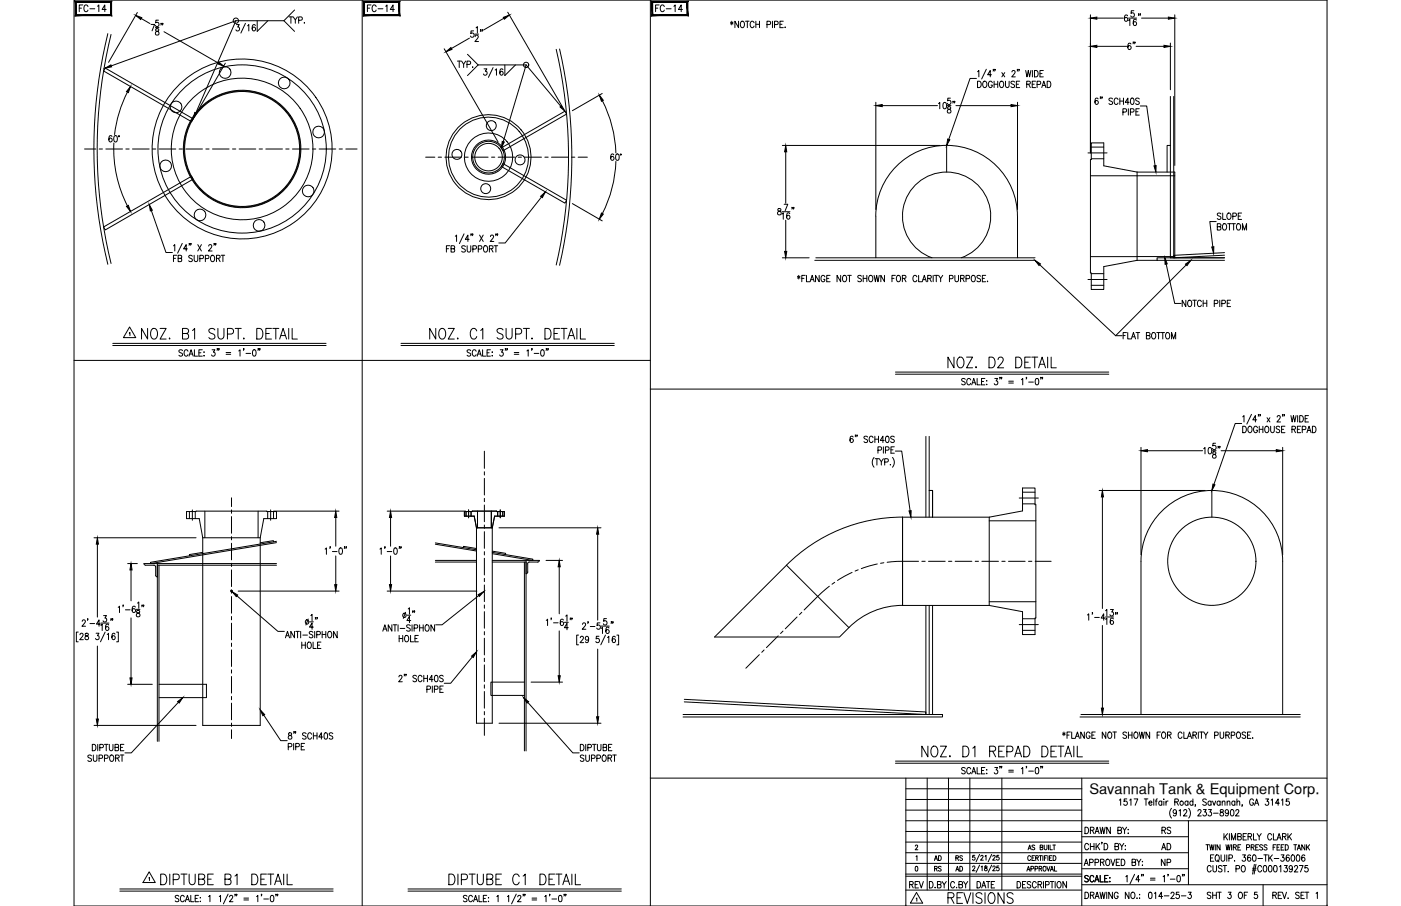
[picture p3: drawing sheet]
<svg xmlns="http://www.w3.org/2000/svg" width="432mm" height="279mm" viewBox="0 0 432 279" stroke-linecap="round" stroke-linejoin="round" font-family="sans-serif">
<defs><g id="words">
<g font-size="6.6">
<text x="42.7" y="105.8">NOZ. B1 SUPT. DETAIL</text>
<text x="131.6" y="105.8">NOZ. C1 SUPT. DETAIL</text>
<text x="291.4" y="114.7">NOZ. D2 DETAIL</text>
<text x="283.3" y="234.6">NOZ. D1 REPAD DETAIL</text>
<text x="48.7" y="274.1">DIPTUBE B1 DETAIL</text>
<text x="137.6" y="274.1">DIPTUBE C1 DETAIL</text>
<text x="291.4" y="279.8">REVISIONS</text>
</g>
<g font-size="5.3">
<text x="23.6" y="4.9">FC-14</text>
<text x="112.2" y="4.9">FC-14</text>
<text x="201.1" y="4.9">FC-14</text>
<text x="351" y="16.6" transform="rotate(-90 351 16.6)">6&quot;</text>
<text x="279.4" y="275.2">REV</text>
</g>
<g font-size="4.9">
<text x="357" y="263.2">AD</text>
<text x="357.4" y="258.2">RS</text>
<text x="357" y="268.1">NP</text>
</g>
<text font-size="4.5" x="335.7" y="244.9">Savannah Tank &amp; Equipment Corp.</text>
<g font-size="4.4">
<text x="287.2" y="269.9">RS</text>
<text x="287.2" y="266.7">AD</text>
<text x="293.9" y="269.9">AD</text>
<text x="293.9" y="266.7">RS</text>
</g>
</g></defs>
<!-- layer: 0 -->
<g fill="none" stroke="#000" stroke-width=".31">
<path d="M22.8 0h386.2v279.4h-386.2zM111.6 0v279.4M200.4 0v279.4M22.8 111.1h177.6M200.4 120h208.6M200.4 240h208.6M279.2 240v39.4M285.8 240v34.5M292.3 240v34.5M298.9 240v34.5M308.8 240v34.5M333.4 240v39.4"/>
<path d="M279.2 253.1h129.8M279.2 259.7h54.2M279.2 256.4h54.2M279.2 249.8h54.2M279.2 246.5h54.2M279.2 243.2h54.2M333.4 258h32.9M366.3 253.1v19.7M279.2 266.3h54.2M279.2 274.5h54.2M279.2 269.6h54.2M279.2 270.2h54.2"/>
<path d="M279.2 263h87.1M333.4 272.8h75.6M333.4 267.9h32.9M389.3 272.8v6.6"/>
</g>
<!-- layer: SHOP TAG -->
<path d="M279.2 279.4h.1M409 279.4h.1" fill="none" stroke="#000" stroke-width=".31"/>
<!-- layer: DIM -->
<g fill="none" stroke="#000" stroke-width=".31">
<path d="M42.3 3.9l-8.8 15.3M43.5 5.7l2.7 1.6M46.5 7.5h1.1l-.7 2M47.9 8.5h1.1M48 8.9v.6a.72 .72 0 0 1 .9 .4 .72 .72 0 0 1-.3 .9 .64 .64 0 0 1-.7-.6 .64 .64 0 0 1 .8-.6l.2-.3v-.4zM48.9 6.2h-.9v.9a.61 .61 0 0 1 .9 0 .61 .61 0 0 1-.1 .9 .61 .61 0 0 1-.9-.2M49.7 7.3l-.1 .4M50.2 7.3h-.2h.2l-.2 .4M50.5 9.8l16.7 9.6M69.4 19.5l-8.8 15.4M72.7 6.4h14.8M72.7 6.4l-38.4 13.9"/>
<path d="M72.7 6.4l-12.4 28.4M72.9 7.6h.8l-.4 .7a.6 .6 0 0 1 .5 1 .6 .6 0 0 1-1.1-.1M75.6 7.2l-1.4 3M76.3 8l.4-.4v1.9M78.7 7.9l-.3-.3a1.09 1.09 0 0 0-.7 .9 1.09 1.09 0 0 0 .6 1 .56 .56 0 0 0 .5-.5 .56 .56 0 0 0-.5-.6 .56 .56 0 0 0-.6 .5M79.3 6.4v3.3l3.3-3.3M87.5 6.4l3.3 3.3M89.1 5.2h1.1M89.7 5.2v2M90.4 5.2l.6 .9v1.1M90.8 3.1l-3.3 3.3M91.7 5.2l-.7 .9"/>
<path d="M92.1 6.2l.9-.1 .2-.2-.2-.6-.9-.1v2M93.8 7v.2zM136.9 15l16.6 28.8M141 18.8h1.1M141.5 18.8v2M142.3 18.8l.6 1v1M143.5 18.8l-.6 1M143.9 19.9l1-.1 .1-.8-1.1-.2v2M144.1 16.7l3.3 3.3M144.7 11.8l-5.6 3.2M146 9.5h-.8l-.1 .9a.61 .61 0 0 1 .9 0 .61 .61 0 0 1-.1 .9 .61 .61 0 0 1-.9-.2M146.4 10.5h1.1"/>
<path d="M146.5 11.3l.1-.4 .5-.1 .3 .6-1 1.4h1.1M146.7 8.6l.4-.4v2M148.2 9.2h-.2h.2l-.2 .5M148.7 9.2l-.2 .5M155.3 5.6l-6.3 3.7M156.5 3.8l16.6 28.7M225.1 6.8l.8 .6M225.5 6.5v1.2M225.9 6.8l-.8 .6M227.6 6.5v2l-1.1-2v2M228.5 6.6l.2-.1a1.02 1.02 0 0 1 .8 1 1.02 1.02 0 0 1-.8 1 1.27 1.27 0 0 1-.2-1.9zM229.8 6.5h1.1"/>
<path d="M230.3 6.5v2M232.4 7a.62 .62 0 0 0-.7-.5 .62 .62 0 0 0-.5 .8v.5a.62 .62 0 0 0 .5 .7 .62 .62 0 0 0 .7-.5M233 6.5v2M233 7.5h1.1M234.1 6.5v2M236.4 7.6l1-.1v-.9l-1-.1v2M238.1 6.5v2M238.7 7.6l1-.1 .1-.8-1.1-.2v2M240.4 7.5h.6M241.4 6.5h-1v2h1M242 8.3v.2zM336.1 4.6v42.6"/>
<path d="M338.1 14.3h9.2M338.1 5.6h8.1M347.5 4.9l-.5-.3a1.14 1.14 0 0 0 .1 2 .57 .57 0 0 0 .5-.9 .57 .57 0 0 0-1 0v.2M347.8 6.3l.4-.4v2M347.8 5.6h2.5M349.5 3.3h-.8l-.1 .8a.61 .61 0 0 1 .9 .1 .61 .61 0 0 1-.1 .9 .61 .61 0 0 1-.9-.2M350.2 14.3h8.6M350.2 6.2l-.4-.3a1.13 1.13 0 0 0 0 2 .55 .55 0 0 0 .6-.5 .55 .55 0 0 0-.5-.6 .55 .55 0 0 0-.6 .4M351 4.3h-.1h.1l-.1 .5M351.5 4.3l-.2 .5M351.8 5.6h8.3M360.7 13.3v14.4"/>
<path d="M362.1 4.6v46.4M32.4 21l27.1 15.6-.5 .9-27.1-15.6zM39.3 28.4a38.6 38.6 0 0 0-4 13.1M145.6 20.7h.2zM147.4 20h14.8M147.4 20l-3.3 3.3M149.2 21.2h.9l-.5 .8a.6 .6 0 0 1 .5 .9 .6 .6 0 0 1-1.1-.1M152 20.8l-1.5 3.1M152.6 21.6l.4-.4v2M155 21.5l-.5-.3a1.13 1.13 0 0 0 .1 2 .58 .58 0 0 0 .5-.8 .58 .58 0 0 0-1-.2v.3M155.6 20v3.3l3.3-3.3M162.2 20l10.6 12.8"/>
<path d="M162.2 20l-7.1 23.7M185.6 28.8l-9.2 5.3M185.7 31.1a38.3 38.3 0 0 1 4.1 16M269.9 31.5v33.1M271.9 32.6h17M289.3 32l.3-.4v1.9M290.9 31.7l.2-.1a1.06 1.06 0 0 1 .6 1 1.06 1.06 0 0 1-.6 .9 1.41 1.41 0 0 1-.2-1.8zM292 32.6h1.1M292.1 33v.5a.72 .72 0 0 1 .9 .5 .72 .72 0 0 1-.3 .9 .63 .63 0 0 1-.8-.7 .63 .63 0 0 1 .9-.5l.2-.3-.1-.4zM292.9 30.3h-.8v.8a.61 .61 0 0 1 .9 0 .61 .61 0 0 1-.1 .9 .61 .61 0 0 1-.9-.1M293.8 31.3h-.2h.2l-.2 .5M294.3 31.3l-.2 .5"/>
<path d="M294.6 32.6h17M300.9 24.2h-1.9l-6.6 18.8M301.3 22.1l.4-.4v2M301.3 25a1 1 0 0 1 1.1 1 1 1 0 0 1-1.1 1zM303.2 25.1l.2-.1a1 1 0 0 1 .8 1 1 1 0 0 1-.8 1 1.27 1.27 0 0 1-.2-1.9zM304 21.4l-1.4 3M305.6 23.1h-1.2l.8-1.4v2M305.8 25.5a.62 .62 0 0 0-.7-.5 .62 .62 0 0 0-.5 .8v.4a.62 .62 0 0 0 .6 .8 .62 .62 0 0 0 .6-.8h-.4M306.2 21.5h-.1h.1l-.1 .4M306.4 25v2M306.4 26h1.1M306.7 21.5l-.1 .4"/>
<path d="M307.5 25v2M308.4 25.1l.1-.1a1 1 0 0 1 .9 1 1 1 0 0 1-.9 1 1.27 1.27 0 0 1-.1-1.9zM308.8 22.4l.9 1.3M309.7 22.4l-.9 1.3M309.9 25v1.4l.5 .6 .5-.3 .1-1.7M311.9 22.2l.3-.5h.3l.4 .4-1.1 1.6h1.1M312.7 25.3l-.4-.3-.7 .3 .1 .5 .9 .4-.1 .7-.5 .1-.4-.3M313.2 26h.7M313.6 31.5v33.1M313.6 21.5l-.1 .4M314.1 21.5h-.1h.1l-.1 .4M314.3 25h-1.1v2h1.1"/>
<path d="M316.1 21.7l.4 2 .4-2 .4 2 .4-2M316.4 26l1-.1v-.8l-1-.1v2M317 26l.6 1M318.1 26h.7M318.2 21.7v2M318.8 21.7a1 1 0 0 1 1.2 1 1 1 0 0 1-1.2 1zM319.2 25h-1.1v2h1.1M319.6 26.1l1-.1 .1-.8-1.1-.2v2M320.5 22.7h.7M321.1 27l.6-2 .6 2M321.3 26.4h.8M321.6 21.7h-1.1v2h1.1"/>
<path d="M322.7 25a1 1 0 0 1 1.2 1 1 1 0 0 1-1.2 1zM338.4 30.5l-.5-.3a1.14 1.14 0 0 0 .1 2 .58 .58 0 0 0 .5-.8 .58 .58 0 0 0-1-.1v.3M339.2 30h-.1h.1l-.1 .4M339.7 30l-.1 .4M342.9 30.5l-.4-.3-.7 .3 .1 .5 1 .6v.3l-.4 .3-.7-.3M344.6 30.7a.61 .61 0 0 0-.8-.5 .61 .61 0 0 0-.4 .8v.5a.61 .61 0 0 0 .4 .7 .61 .61 0 0 0 .8-.4M345.1 30.2v2M345.1 31.2h1.2M346.1 34.6l1-.2-.1-.8-.9-.1v2M346.3 30.2v2M347.8 33.5v2M348 31.6h-1.2l.8-1.4v2"/>
<path d="M348.4 34.6l1-.1v-.9l-1-.1v2M348.7 30.3l.4-.1a1.15 1.15 0 0 1-.2 2l-.4-.4-.1-.4zM350.1 34.5h.6M351.1 30.5l-.4-.3-.5 .1-.1 .6 .9 .6 .1 .4-.4 .3-.7-.3M351.1 33.5h-1v2h1M351.5 32.7h1.9l2.6 18.4M34.5 42.1l-.5-.3a1.14 1.14 0 0 0 .1 2 .58 .58 0 0 0 .5-.8 .58 .58 0 0 0-1-.2l-.1 .3M35.1 44.1a38.6 38.6 0 0 0 4.2 19.4M35.3 41.9l.4-.1a1.15 1.15 0 0 1-.2 2l-.4-.4v-.5zM189.2 47.8l-.4-.3a1.11 1.11 0 0 0 0 1.9 .55 .55 0 0 0 .5-.5 .55 .55 0 0 0-.5-.6 .55 .55 0 0 0-.6 .5M189.8 49.8a38.3 38.3 0 0 1-4.1 16.1M190 47.6l.2-.1a1.07 1.07 0 0 1 .6 1 1.07 1.07 0 0 1-.6 .9 1.4 1.4 0 0 1-.2-1.8z"/>
<path d="M241.1 44.9h48.6M242.2 46.8v15.9M31.9 70l27.1-15.6 .5 .8-27.1 15.7zM46.7 64.9l4.5 13h1.9M53.5 75.8l.4-.4v2M53.5 79.7h.6M54.5 78.7h-1v2M54.9 79.7l1-.1v-.7l-1-.2v2l1-.2 .1-.5-.4-.3M56.2 75.1l-1.5 3M57.8 76.8h-1.2l.8-1.4v2M58.4 75.2h-.1h.1l-.1 .4M58.9 75.2l-.2 .4"/>
<path d="M59.3 79l-.4-.3-.7 .3 .1 .5 1 .6v.3l-.4 .3-.7-.3M59.8 78.7v1.4l.5 .6 .6-.3 .1-1.7M61 75.4l1.1 2M61.6 79.8l1-.1v-.9l-1-.1v2M62.1 75.4l-1.1 2M63.3 79.8l.9-.1 .1-.8-1-.2v2M64.3 75.9l.2-.4a.56 .56 0 0 1 .7 .2 .56 .56 0 0 1-.2 .8l-.8 .9h1.2M65.2 78.8l.2-.1a1 1 0 0 1 .8 1 1 1 0 0 1-.8 1 1.24 1.24 0 0 1-.2-1.9zM66.1 75.2h-.2h.2l-.2 .4M66.5 75.2l-.1 .4M66.7 79.7l1-.1 .1-.7-1.1-.2v2M67.3 79.7l.5 1"/>
<path d="M68.2 78.7h1.1M68.7 78.7v2M137.6 76.7h.6M138.6 75.8h-1v1.9M139 76.7l1-.1v-.7l-1-.1v1.9h1l.1-.6-.4-.4M140.3 72.9l.4-.4v2M143 72.1l-1.4 3M143.4 76.1l-.4-.3-.5 .1-.1 .5 .9 .5 .1 .6-.4 .2-.7-.2M144 75.8v1.4l.5 .5 .5-.2 .1-1.7M144.6 73.8h-1.2l.8-1.3v2M145.2 72.2l-.1 .5M145.7 72.2l-.1 .5"/>
<path d="M145.7 76.8l1-.1 .2-.3-.2-.5-1-.1v1.9M147.4 76.8l1-.1v-.8l-1-.1v1.9M147.8 72.5l1.1 2M148.9 72.5l-1.1 2M149.3 75.9l.2-.1a1 1 0 0 1 .8 1 1 1 0 0 1-.8 .9 1.28 1.28 0 0 1-.2-1.8zM150.8 76.7l1-.1 .1-.6-1.1-.2v1.9M151.2 73l.3-.5h.3l.3 .4-.2 .6-.8 1h1.1M151.4 76.7l.6 1M152.3 75.8h1.1M152.8 75.8v1.9M152.9 72.2h-.1h.1l-.1 .5M153.4 72.2l-.2 .5"/>
<path d="M166.9 60.7l-11.2 14.2h-2M176.4 62.8l9.2 5.3M239.8 64.4v.6a.72 .72 0 0 1 .9 .4 .72 .72 0 0 1-.3 .9 .63 .63 0 0 1-.8-.7 .63 .63 0 0 1 .9-.5l.2-.3-.1-.4zM241 66l.4-.4v2M241 65.3h2.5M241.1 79.5h8.3M241.7 63h1.1l-.8 2M242.2 67.9v9.6M243.4 65.9l-.3-.3a1.11 1.11 0 0 0-.7 1 1.11 1.11 0 0 0 .6 1 .58 .58 0 0 0 .5-.8 .58 .58 0 0 0-1-.1l-.1 .2M244.2 64l-.1 .5M244.7 64h-.2h.2l-.2 .5M374.8 68.3h-1.9l.9 7.8"/>
<path d="M375.2 69.9l.9-.1 .1-.6-1-.2v2l1-.2 .1-.5-.4-.4M376.3 66l-.4-.3-.6 .1v.6l.8 .4 .2 .6-.4 .3-.7-.3M376.9 65.7v2h.9M377.1 69.1l.2-.1a1 1 0 0 1 .8 1 1 1 0 0 1-.8 1 1.26 1.26 0 0 1-.2-1.9zM378.4 69h1.1M378.5 65.8l.1-.1a1 1 0 0 1 .8 1 1 1 0 0 1-.8 1 1.24 1.24 0 0 1-.1-1.9zM378.9 69v2M379.6 69h1.2M380 66.7l.9-.1 .2-.2-.2-.6-.9-.1v2M380.2 69v2M381.4 69.1l.2-.1a1 1 0 0 1 .8 1 1 1 0 0 1-.8 1 1.26 1.26 0 0 1-.2-1.9zM381.6 66.6h.7"/>
<path d="M382.7 65.7h-1.1v2h1.1M382.9 71v-2l.7 2 .6-2v2M245.8 85.2l.8 .6M246.2 84.9v1.1M246.6 85.2l-.8 .6M247.1 85.9h.7M248.2 84.9h-1.1v2M248.6 84.9v2h.9M249.7 86.9l.6-2 .7 2M249.9 86.2h.8M252.5 84.9v2l-1.1-2v2M254.2 85.4a.61 .61 0 0 0-.7-.5 .61 .61 0 0 0-.5 .8v.4a.61 .61 0 0 0 .6 .8 .61 .61 0 0 0 .6-.8h-.4"/>
<path d="M254.8 85.9h.6M255.8 84.9h-1v2h1M259.1 84.9v2l-1.1-2v2M260 85l.1-.1a1 1 0 0 1 .9 1 1 1 0 0 1-.9 1 1.28 1.28 0 0 1-.1-1.9zM261.3 84.9h1.1M261.8 84.9v2M265.5 85.2l-.4-.3-.7 .3 .1 .5 .9 .4 .1 .5-.4 .3-.7-.3M266 85.9h1.2M266 84.9v2M267.2 84.9v2M268.1 85l.1-.1a1 1 0 0 1 .8 1 1 1 0 0 1-.8 1 1.24 1.24 0 0 1-.1-1.9zM269.4 84.9l.4 2 .4-2 .4 2 .4-2"/>
<path d="M272.6 84.9v2l-1.1-2v2M274.9 85.9h.6M275.9 84.9h-1v2M276.6 85l.2-.1a1 1 0 0 1 .8 1 1 1 0 0 1-.8 1 1.26 1.26 0 0 1-.2-1.9zM278.1 85.9l1-.1v-.7l-1-.2v2M278.7 85.9l.5 1M282.6 85.4a.62 .62 0 0 0-.8-.5 .62 .62 0 0 0-.4 .8v.4a.62 .62 0 0 0 .4 .8 .62 .62 0 0 0 .8-.5M283.1 84.9v2h1M284.2 86.9l.7-2 .6 2M284.5 86.2h.8M285.9 85.9l1-.1v-.8l-1-.1v2M286.5 85.9l.5 1"/>
<path d="M287.6 84.9v2M288 84.9h1.1M288.6 84.9v2M289.3 84.9l.6 1v1M290.6 84.9l-.7 1M292.6 86l1-.1 .2-.3-.2-.6-1-.1v2M294.3 84.9v1.4l.5 .6 .5-.3 .1-1.7M296.1 85.9l.9-.1v-.8l-.9-.1v2M296.6 85.9l.6 1M297.7 86l1-.1v-.9l-1-.1v2M299.7 85l.1-.1a1 1 0 0 1 .8 1 1 1 0 0 1-.8 1 1.26 1.26 0 0 1-.1-1.9zM302.2 85.2l-.4-.3-.6 .1v.7l.8 .3 .2 .6-.4 .3-.7-.3"/>
<path d="M302.8 85.9h.6M303.8 84.9h-1v2h1M304.4 86.7v.2zM320.4 81.6l23.5 21.9h1.9M359.4 81.4l2.7 12.2h1.9M365.5 92.6v2l-1.1-2v2M365.6 81.7l-21.7 21.8M366.4 92.7l.1-.1a1 1 0 0 1 .8 1 1 1 0 0 1-.8 1 1.26 1.26 0 0 1-.1-1.9zM367.6 92.6h1.1M368.2 92.6v2M370.3 93a.62 .62 0 0 0-.8-.4 .62 .62 0 0 0-.4 .7v.5a.62 .62 0 0 0 .4 .7 .62 .62 0 0 0 .8-.4M370.8 92.6v2"/>
<path d="M370.8 93.5h1.1M371.9 92.6v2M374.2 93.6l1-.1v-.8l-1-.1v2M375.9 92.6v2M376.6 93.6l.9-.1 .2-.3-.2-.5-.9-.1v2M378.2 93.5h.7M379.3 92.6h-1.1v2h1.1M34.8 105.9h65.7M34.8 106.6h65.7M56.3 108.1l-.4-.2-.8 .2 .1 .4 1.1 .8v.3l-.4 .2-.8-.2M57.9 108.3a.61 .61 0 0 0-.7-.4 .61 .61 0 0 0-.5 .7v.5a.61 .61 0 0 0 .5 .7 .61 .61 0 0 0 .7-.4M58.3 109.8l.6-1.9 .6 1.9"/>
<path d="M58.5 109.2h.8M59.9 107.9v1.9h1M61.3 108.8h.6M62.3 107.9h-1v1.9h1M62.8 108.6h.2zM62.8 109.7h.2zM65.4 107.9h.8l-.4 .7a.6 .6 0 0 1 .4 .9 .6 .6 0 0 1-1 0M69.7 108.7h1.4M69.7 109.3h1.4M73.6 108.2l.4-.3v1.9M75.8 109h1.5M78.1 108l.3-.1a1.14 1.14 0 0 1-.1 1.9l-.4-.3-.1-.5z"/>
<path d="M123.6 105.9h65.7M123.6 106.6h65.7M145.1 108.1l-.4-.2-.7 .2v.4l1.1 .8v.3l-.4 .2-.7-.2M146.7 108.3a.61 .61 0 0 0-.7-.4 .61 .61 0 0 0-.4 .7v.5a.61 .61 0 0 0 .4 .7 .61 .61 0 0 0 .7-.4M147.1 109.8l.6-1.9 .7 1.9M147.3 109.2h.8M148.7 107.9v1.9h1M150.1 108.8h.6M151.2 107.9h-1.1v1.9h1.1M151.6 108.6h.2zM151.6 109.7h.2zM154.2 107.9h.8l-.4 .7a.6 .6 0 0 1 .5 .9 .6 .6 0 0 1-1.1 0"/>
<path d="M158.5 108.7h1.4M158.5 109.3h1.4M162.4 108.2l.4-.3v1.9M164.6 109h1.5M166.9 108l.4-.1a1.14 1.14 0 0 1-.2 1.9l-.4-.3-.1-.5zM276 114.7h65.7M276 115.4h65.7M297.5 117l-.4-.3-.7 .3 .1 .5 1 .6v.3l-.4 .3-.7-.3M299.2 117.2a.62 .62 0 0 0-.8-.5 .62 .62 0 0 0-.4 .8v.4a.62 .62 0 0 0 .4 .8 .62 .62 0 0 0 .8-.5M299.5 118.7l.6-2 .7 2M299.7 118h.8M301.2 116.7v2h.9"/>
<path d="M302.5 117.6h.7M303.6 116.7h-1.1v2h1.1M304.1 117.4v.2zM304.1 118.5v.2zM306.6 116.7h.9l-.5 .8a.59 .59 0 0 1 .5 .9 .59 .59 0 0 1-1.1-.1M310.9 117.6h1.4M310.9 118.1h1.4M314.8 117.1l.4-.4v2M317.1 117.8h1.4M319.3 116.8h.6l.2 .3v1.2l-.4 .4-.4-.1-.2-.3-.1-.7zM346.2 103.5h.6M347.2 102.6h-1v1.9"/>
<path d="M347.6 102.6v1.9h1M348.7 104.5l.6-1.9 .7 1.9M349 103.9h.7M350.1 102.6h1.2M350.7 102.6v1.9M353.3 103.5l1-.1 .1-.7-1.1-.1v1.9l1.1-.2 .1-.4-.4-.4M355.3 102.6h.1a1 1 0 0 1 .8 .9 1 1 0 0 1-.8 1 1.24 1.24 0 0 1-.1-1.9zM356.5 102.6h1.2M357.1 102.6v1.9M357.8 102.6h1.1M358.4 102.6v1.9M359.6 102.6h.1a1 1 0 0 1 .8 .9 1 1 0 0 1-.8 1 1.27 1.27 0 0 1-.1-1.9z"/>
<path d="M361.1 104.5v-1.9l.6 1.9 .7-1.9v1.9M262.9 134.8l-.5-.3a1.14 1.14 0 0 0 .1 2 .58 .58 0 0 0 .5-.9 .58 .58 0 0 0-1-.1v.3M263.7 134.2h-.1h.1l-.1 .5M264.2 134.2l-.1 .5M267.4 134.8l-.4-.3-.7 .3 .1 .5 .9 .4v.7l-.6 .1-.4-.3M269.1 135a.61 .61 0 0 0-.8-.5 .61 .61 0 0 0-.4 .8v.4a.61 .61 0 0 0 .4 .8 .61 .61 0 0 0 .8-.5M269.6 134.5v2M269.6 135.4h1.2M270.6 138.8l.9-.1 .2-.2-.2-.6-.9-.1v2M270.8 134.5v2M272.3 137.8v2M272.5 135.8h-1.2l.8-1.3v2"/>
<path d="M272.9 138.8l1-.1v-.8l-1-.1v2M273.2 134.6l.4-.1a1.15 1.15 0 0 1-.2 2l-.4-.4-.1-.5zM274.6 138.7h.6M275.6 134.8l-.4-.3-.5 .1-.1 .6 .9 .4 .1 .6-.4 .3-.7-.3M275.6 137.8h-1v2h1M275.9 139.1h2l2.6 18.4M351.7 138v33M353.7 139h16.9M371 138.4l.4-.4v2M372.6 138.1l.2-.1a1.07 1.07 0 0 1 .7 1 1.07 1.07 0 0 1-.7 1l-.2-.1-.3-.8zM373.7 139h1.1M373.9 139.4v.6a.72 .72 0 0 1 .8 .4 .72 .72 0 0 1-.3 .9 .63 .63 0 0 1-.7-.7 .63 .63 0 0 1 .8-.5l.2-.3v-.4z"/>
<path d="M374.7 136.7h-.8l-.1 .8a.61 .61 0 0 1 .9 .1 .61 .61 0 0 1-.1 .9 .61 .61 0 0 1-.9-.2M375.5 137.7h-.1h.1l-.1 .5M376 137.7l-.1 .5M376.3 139h17.1M382.7 130.6h-2l-6.6 18.8M383 128.5l.4-.3v1.9M383 131.4a1.01 1.01 0 0 1 1.2 1 1.01 1.01 0 0 1-1.2 1zM384.9 131.6l.2-.2a1.01 1.01 0 0 1 .8 1 1.01 1.01 0 0 1-.8 1 1.24 1.24 0 0 1-.2-1.8zM385.7 127.8l-1.4 3M387.3 129.5h-1.2l.8-1.3v1.9M387.6 131.9a.62 .62 0 0 0-.8-.4 .62 .62 0 0 0-.4 .7v.5a.62 .62 0 0 0 .6 .7 .62 .62 0 0 0 .6-.7h-.4M388 127.9h-.2h.2l-.2 .5"/>
<path d="M388.1 131.4v2M388.1 132.4h1.1M388.5 127.9h-.2h.2l-.2 .5M389.2 131.4v2M390.1 131.6l.2-.2a1.01 1.01 0 0 1 .8 1 1.01 1.01 0 0 1-.8 1 1.29 1.29 0 0 1-.2-1.8zM390.5 128.8l.9 1.3M391.4 128.8l-.9 1.3M391.6 131.4v1.5l.5 .5 .6-.3v-1.7M393.6 128.6l.2-.3 .5-.1 .3 .5-1 1.4h1.1M394.4 131.7l-.4-.3-.7 .3 .2 .5 .9 .5a.48 .48 0 0 1-.4 .7l-.7-.3M395 132.4h.6M395.3 138v33"/>
<path d="M395.4 127.9h-.2h.2l-.2 .5M395.9 127.9l-.2 .5M396 131.4h-1v2h1M397.9 128.2l.4 1.9 .4-1.9 .4 1.9 .4-1.9M398.2 132.4l.9-.1 .1-.7-1-.2v2M398.7 132.4l.6 1M399.9 132.4h.6M399.9 128.2v1.9M400.6 128.2a1 1 0 0 1 1.1 .9 1 1 0 0 1-1.1 1zM400.9 131.4h-1v2h1M401.4 132.5l.9-.1 .1-.8-1-.2v2M402.3 129.1h.6"/>
<path d="M402.8 133.4l.7-2 .6 2M403.1 132.8h.7M403.3 128.2h-1v1.9h1M404.5 131.4a1 1 0 0 1 1.1 1 1 1 0 0 1-1.1 1zM84.3 157.6h20.2M103.5 159.6v8.8M119.3 157.6h24.2M120.4 159.6v8.8M269.4 141.1a2.3 2.3 0 0 0 0 3M269.7 141.5h1.1M270.3 141.5v1.9M271 141.5l.6 .9v1"/>
<path d="M272.3 141.5l-.7 .9M272.7 142.5l.9-.1 .2-.3-.2-.6h-.9v1.9M274.4 143.2v.2zM275.1 141.1a2.24 2.24 0 0 1 0 3M338.8 151.3h32.7M339.8 153.2v34.4M29 165.8h31.4M30 167.8v22.5M39.3 173.8h3M40.4 175.8v9.5M100.2 169.3l.4-.3v1.9M101.8 168.7h-.2h.2l-.2 .5"/>
<path d="M102.4 170.1h1.5M103.5 171.5v8.8M104.7 169.1l.4-.1a1.14 1.14 0 0 1-.2 1.9l-.2-.1-.3-.7zM106.3 168.7h-.2h.2l-.2 .5M106.8 168.7h-.2h.2l-.2 .5M117.1 169.3l.4-.3v1.9M118.7 168.7l-.2 .5M119.3 170.1h1.5M120.4 171.5v8.8M121.6 169.1l.2-.1a1.06 1.06 0 0 1 .7 1 1.06 1.06 0 0 1-.7 .9l-.5-.8zM123.2 168.7h-.2h.2l-.2 .5M123.6 168.7l-.1 .5"/>
<path d="M153.8 162.8h31.4M168.3 172.8h5.1M172.4 174.8v14.5M184.2 164.7v26.5M24.1 194.9h-.6v3h.6M24.7 195.8l.3-.5h.3l.3 .4-.2 .6-.8 1h1.1M25.3 191.6l.2-.3 .5-.1 .3 .5-1 1.4h1.1M26.3 195.4v.6a.72 .72 0 0 1 .9 .4 .72 .72 0 0 1-.3 .9 .64 .64 0 0 1-.8-.7 .64 .64 0 0 1 .9-.6l.2-.2-.1-.4zM27.1 190.9l-.2 .4M27.7 192.3h1.5M29.6 195.3h.9l-.5 .7a.6 .6 0 0 1 .5 1 .6 .6 0 0 1-1.1-.1M30 199.2v22.5"/>
<path d="M30.9 192.5h-1.2l.8-1.3v1.9M31.1 192.8l.4-.3v2M31.1 192.2h2.5M31.9 189.8h.9l-.5 .8a.6 .6 0 0 1 .5 .9 .6 .6 0 0 1-1 0M32.4 194.9l-1.4 3M33 195.7l.4-.4v2M33.5 192.8l-.3-.3a1.12 1.12 0 0 0-.1 2 .58 .58 0 0 0 .5-.9 .58 .58 0 0 0-1-.1l-.1 .3M34.3 190.9h-.2h.2l-.2 .4M34.8 190.9l-.2 .4M35.4 195.6l-.3-.3a1.12 1.12 0 0 0-.1 2 .58 .58 0 0 0 .5-.9 .58 .58 0 0 0-.9-.1l-.1 .3M35.9 194.9h.6v3h-.6M36.4 187.3l.4-.4v2"/>
<path d="M38 186.6l-.1 .5M38.7 188.1h1.4M40.4 190.6v18.5M41.7 187.2l-.3-.3a1.09 1.09 0 0 0-.7 1 1.09 1.09 0 0 0 .6 1 .57 .57 0 0 0 .5-.8 .57 .57 0 0 0-1-.1l-.1 .3M42 187.9h1.1M42.2 188.3v.6a.72 .72 0 0 1 .8 .4 .72 .72 0 0 1-.3 .9 .64 .64 0 0 1-.7-.6 .64 .64 0 0 1 .8-.6l.3-.3-.1-.4zM42.4 186l.4-.4v2M43.9 186.6h-.2h.2l-.2 .5M44.3 186.6l-.1 .5M73 183.7l12.7 11h1.9M73.4 182.3h31.1M88 196.7l.6-2 .6 2"/>
<path d="M88.2 196h.8M90.8 194.7v2l-1.2-2v2M91.2 194.7h1.1M91.7 194.7v2M92.7 194.7v2M93 198v2M93 198.9h1.1M93.3 195.9h1.5M94.1 198v2M95 198.1l.1-.1a1 1 0 0 1 .9 1 1 1 0 0 1-.9 1 1.29 1.29 0 0 1-.1-1.9zM95 190.9l-.7 1.8M95.4 191.8h1.2"/>
<path d="M95.8 189.8l.4-.3v1.9M96.4 195l-.4-.3-.5 .1-.1 .6 .9 .5 .1 .5-.4 .3-.7-.3M96.5 198v2h1M96.6 193.4h-1.2l.8-1.3v2M97 194.7v2M97.3 190.5l-.1 .5M97.6 195.7h1v-.9l-1-.1v2M97.8 190.5h-.2h.2l-.2 .5M97.9 198.9h.6M98.9 198h-1v2h1M99.3 194.7v2M99.3 195.7h1.1"/>
<path d="M100.4 194.7v2M101.3 194.8l.2-.1a1.01 1.01 0 0 1 .8 1 1.01 1.01 0 0 1-.8 1 1.29 1.29 0 0 1-.2-1.9zM103.9 194.7v2l-1.1-2v2M118 194.6l.6-1.9 .7 1.9M118.2 194h.8M119.3 182.3h27.7M120.8 192.7v1.9l-1.1-1.9v1.9M121.2 192.7h1.1M121.7 192.7v1.9M122.7 192.7v1.9M123 196v1.9M123 196.9h1.1"/>
<path d="M123.3 193.8h1.5M124.1 196v1.9M125 196.1l.2-.1a1 1 0 0 1 .8 .9 1 1 0 0 1-.8 1 1.26 1.26 0 0 1-.2-1.8zM125 188.8l-.7 1.9M125.4 189.7h1.2M125.8 187.8l.4-.4v2M126.4 193l-.4-.3-.5 .1v.6l.8 .4 .1 .6-.4 .2-.7-.2M126.5 196v1.9h1M126.6 191.4h-1.2l.8-1.3v1.9M127 192.7v1.9M127.3 188.4l-.1 .5M127.6 193.7l1-.1v-.8l-1-.1v1.9"/>
<path d="M127.8 188.4h-.2h.2l-.2 .5M127.9 196.9h.6M128.9 196h-1v1.9h1M129.3 192.7v1.9M129.3 193.6h1.1M130.4 192.7v1.9M131.3 192.8l.2-.1a1 1 0 0 1 .8 1 1 1 0 0 1-.8 .9 1.28 1.28 0 0 1-.2-1.8zM133.9 192.7v1.9l-1.1-1.9v1.9M147.6 183.7l-11.4 9h-1.9M168.4 191.3l.4-.4v2M169.9 190.7l-.1 .4M170.6 192.1h1.4"/>
<path d="M172.4 194.6v13.8M173.6 191.2l-.5-.3a1.14 1.14 0 0 0 .1 2 .57 .57 0 0 0 .5-.8 .57 .57 0 0 0-1-.1v.3M173.9 191.9h1.3M174.3 190l.5-.4v2M175.2 193.6h-1.3l.9-1.3v1.9M175.9 190.7l-.2 .4M176.3 190.7l-.1 .4M178.3 195.9h-.6v3h.6M178.9 196.7l.1-.4 .5-.1 .3 .6-1 1.4h1.1M179.5 192.6l.2-.4 .5-.1 .3 .6-1 1.4h1.1M181.3 191.8l-.2 .5M181.4 196.9l-.2 .5a.55 .55 0 0 1-.7-.2 .55 .55 0 0 1 .1-.8 .55 .55 0 0 1 .7 .1l.1 .4a.93 .93 0 0 1-.6 1.3l-.3-.3"/>
<path d="M181.9 193.2h1.5M184.6 196.2h-.8l-.1 .9a.62 .62 0 0 1 .9 0 .62 .62 0 0 1-.1 .9 .62 .62 0 0 1-.9-.2M184.9 192.1h-.8l-.1 .8a.61 .61 0 0 1 .9 0 .61 .61 0 0 1-.1 .9 .61 .61 0 0 1-.9-.1M185.3 193.8l.4-.4v2M185.3 193.1h2.5M186.6 195.9l-1.4 3M186.9 190.8h-.8v.8a.61 .61 0 0 1 .9 0 .61 .61 0 0 1-.1 .9 .61 .61 0 0 1-.9-.1M187.2 196.6l.4-.4v2M187.7 193.7l-.3-.3a1.11 1.11 0 0 0-.1 2 .55 .55 0 0 0 .5-.6 .55 .55 0 0 0-.5-.5 .55 .55 0 0 0-.6 .4M188.5 191.8h-.2h.2l-.2 .5M189 191.8l-.2 .5M189.6 196.5l-.3-.3a1.11 1.11 0 0 0-.1 2 .55 .55 0 0 0 .6-.5 .55 .55 0 0 0-.5-.6 .55 .55 0 0 0-.6 .4"/>
<path d="M190.1 195.9h.6v3h-.6M335.2 189.7l.4-.4v2M336.7 189l-.1 .5M337.4 190.4h1.4M339.8 192.9v25.5M340.6 190.6h-1.2l.8-1.3v2M340.7 188.3l.4-.3v1.9M340.7 191l.4-.4v2M340.7 190.3h2.5M342.2 188h.9l-.5 .7a.6 .6 0 0 1 .5 .9 .6 .6 0 0 1-1 0M343.1 190.9l-.5-.3a1.14 1.14 0 0 0 .1 2 .57 .57 0 0 0 .5-.9 .57 .57 0 0 0-1-.1v.3M343.9 189h-.1h.1l-.1 .5"/>
<path d="M344.4 189l-.1 .5M39.3 211h7.6M55 216.6l-14.5 15.6h-2M123 208.7l.3-.4h.3l.3 .3-.2 .7-.8 .9h1.1M124.7 208h-.2h.2l-.2 .4M125.2 208l-.2 .4M128.4 208.6l-.4-.3-.7 .3 .1 .4 .9 .5-.1 .6-.5 .1-.4-.2M130 208.7a.61 .61 0 0 0-.7-.4 .61 .61 0 0 0-.4 .7v.5a.61 .61 0 0 0 .4 .7 .61 .61 0 0 0 .7-.4M130.6 208.3v1.9M130.6 209.2h1.1M131.6 212.6l.9-.1 .2-.3-.2-.6h-.9v1.9M131.7 208.3v1.9"/>
<path d="M133.2 211.6v1.9M133.5 209.6h-1.2l.8-1.3v1.9M133.9 212.6l1-.1v-.9h-1v1.9M134.1 208.4l.3-.1a1.09 1.09 0 0 1 .6 1 1.09 1.09 0 0 1-.6 .9l-.4-.3-.1-.5zM135.6 212.5h.6M136.6 208.6l-.4-.3-.6 .1v.6l.8 .4 .2 .6-.4 .2-.7-.2M136.6 211.6h-1v1.9h1M145.6 202.5l-6.7 8.2h-2M162.7 216.6l13.9 15.6h1.9M163.7 210.4h9.7M184.2 200.2v20.8M28.2 233.1l-.4-.3-.7 .3 .1 .5 .8 .4v.7l-.5 .1-.4-.3"/>
<path d="M28.4 229.6a.99 .99 0 0 1 1.2 .9 .99 .99 0 0 1-1.2 1zM28.8 232.8v1.7l.4 .3 .6-.3 .1-1.7M29 223.7h31.4M30.1 229.6v1.9M30.5 233.9l1-.1 .1-.8-1.1-.2v2M30.8 230.6l.9-.1 .2-.3-.2-.6h-.9v1.9M32.2 233.9l.9-.1 .1-.8-1-.2v2M32.2 229.6h1.1M32.7 229.6v1.9M33.7 229.6v1.3l.5 .6 .5-.3 .1-1.6M34.1 232.9l.2-.1a1 1 0 0 1 .8 1 1 1 0 0 1-.8 1 1.24 1.24 0 0 1-.2-1.9zM35.5 230.5l.9-.1v-.8h-.9v1.9l.9-.1 .2-.5-.4-.4"/>
<path d="M35.6 233.8l1-.1 .1-.7-1.1-.2v2M36.2 233.8l.5 1M37.1 232.8h1.1M37.1 230.5h.7M37.6 232.8v2M38.2 229.6h-1.1v1.9h1.1M81.3 220.5l5.2 7.9h2M88.8 230.3l1-.1 .1-.8-1.1-.1v1.9M89 226.1v.5a.72 .72 0 0 1 .9 .4 .72 .72 0 0 1-.3 .9 .63 .63 0 0 1-.8-.6 .63 .63 0 0 1 .8-.6l.3-.3-.1-.3zM90.5 229.3v1.9M90.7 225.7h-.2h.2l-.2 .5M91.1 225.7l-.1 .5"/>
<path d="M91.1 230.3l1-.1 .1-.8-1.1-.1v1.9M92.8 230.2h.7M93.9 229.3h-1.1v1.9h1.1M94.3 226.3l-.4-.3-.7 .3 .2 .4 .8 .4 .1 .3v.3l-.4 .2-.7-.2M96 226.4a.62 .62 0 0 0-.7-.4 .62 .62 0 0 0-.5 .7v.5a.62 .62 0 0 0 .5 .7 .62 .62 0 0 0 .7-.4M96.6 226v1.9M96.6 226.9h1.1M97.7 226v1.9M99.5 227.3h-1.2l.8-1.3v1.9M100.1 226.1l.2-.1a1.07 1.07 0 0 1 .7 1 1.07 1.07 0 0 1-.7 .9 1.41 1.41 0 0 1-.2-1.8zM102.6 226.3l-.4-.3-.7 .3 .1 .4 1 .7v.3l-.4 .2-.7-.2M153.8 223h31.4"/>
<path d="M178.9 229.6a1 1 0 0 1 1.1 .9 1 1 0 0 1-1.1 1zM180 233.1l-.4-.3-.7 .3 .1 .5 1 .7v.2l-.4 .3-.7-.3M180.5 232.8v1.5l.5 .5 .6-.3 .1-1.7M180.5 229.6v1.9M181.2 230.6l.9-.1 .2-.3-.2-.6h-.9v1.9M182.3 233.9l.9-.1 .1-.8-1-.2v2M182.6 229.6h1.1M183.2 229.6v1.9M184 233.9l.9-.1 .1-.8-1-.2v2M184.1 229.6l.1 1.6 .4 .3 .6-.3v-1.6M185.7 233.1l.3-.3a1 1 0 0 1 .9 1 1 1 0 0 1-.9 1l-.4-.7zM185.9 230.5l.9-.1 .1-.7-1-.1v1.9l1-.2v-.6l-.3-.2"/>
<path d="M187.4 233.8l1-.1v-.8l-1-.1v2M187.6 230.5h.6M188 233.8l.5 1M188.6 229.6h-1v1.9h1M188.8 232.8h1.1M189.4 232.8v2M276 234.7h65.7M276 235.4h65.7M297.5 237l-.4-.3-.7 .3 .1 .4 1 .7v.3l-.4 .3-.7-.3M299.2 237.2a.62 .62 0 0 0-.8-.5 .62 .62 0 0 0-.4 .7v.5a.62 .62 0 0 0 .4 .7 .62 .62 0 0 0 .8-.4M299.5 238.7l.6-2 .7 2M299.7 238h.8"/>
<path d="M301.2 236.7v2h.9M302.5 237.6h.7M303.6 236.7h-1.1v2h1.1M304 237.4h.2zM304.1 238.5v.2zM306.6 236.7h.9l-.5 .7a.6 .6 0 0 1 .5 1 .6 .6 0 0 1-1.1-.1M310.9 237.5h1.4M310.9 238.1h1.4M314.8 237.1l.4-.4v2M317.1 237.8h1.4M319.3 236.8h.6l.2 .3v1.2l-.4 .4-.4-.1-.2-.3-.1-.8zM327.5 226l.8 .6"/>
<path d="M327.9 225.7v1.2M328.3 226l-.8 .6M328.9 226.7h.6M329.9 225.7h-1v2M330.3 225.7v2h1M331.4 227.7l.7-2 .6 2M334.2 225.7v2l-1.1-2v2M336 226.2a.61 .61 0 0 0-.8-.5 .61 .61 0 0 0-.4 .8v.5a.61 .61 0 0 0 .6 .7 .61 .61 0 0 0 .6-.7h-.4M336.5 226.7h.7M337.6 225.7h-1.1v2h1.1M338.8 220.3h10.8M340.8 225.7v2l-1.1-2v2"/>
<path d="M341.7 225.8l.2-.1a1 1 0 0 1 .8 1 1 1 0 0 1-.8 1 1.26 1.26 0 0 1-.2-1.9zM343 225.7h1.1M343.6 225.7v2M347.2 226l-.4-.3-.7 .3 .2 .5 .8 .5v.6l-.6 .1-.4-.3M347.8 226.7h1.1M347.8 225.7v2M348.9 225.7v2M349.8 225.8l.1-.1a1 1 0 0 1 .9 1 1 1 0 0 1-.9 1 1.26 1.26 0 0 1-.1-1.9zM351.1 225.7l.4 2 .4-2 .4 2 .4-2M354.3 225.7v2l-1.1-2v2M356.6 226.7h.7M357.7 225.7h-1.1v2"/>
<path d="M358.3 225.8l.2-.1a1 1 0 0 1 .8 1 1 1 0 0 1-.8 1 1.24 1.24 0 0 1-.2-1.9zM359.8 226.7l1-.1 .1-.7-1.1-.2v2M360.4 226.7l.6 1M364.3 226.2a.61 .61 0 0 0-.7-.5 .61 .61 0 0 0-.5 .8v.5a.61 .61 0 0 0 .5 .7 .61 .61 0 0 0 .7-.5M364.9 225.7v2h.9M366 227.7l.6-2 .7 2M366.2 227.1h.8M367.7 226.7l.9-.1 .1-.7-1-.2v2M368.2 226.7l.6 1M369.3 225.7v2M369.7 225.7h1.1M370.3 225.7v2"/>
<path d="M371 225.7l.6 1v1M372.3 225.7l-.7 1M374.4 226.8l.9-.1v-.9l-.9-.1v2M376 225.7l.1 1.7 .4 .3 .6-.3v-1.7M377.8 226.7l1-.1v-.7l-1-.2v2M378.4 226.7l.5 1M379.5 226.8l.9-.1 .1-.8-1-.2v2M381.4 225.8l.2-.1a1 1 0 0 1 .8 1 1 1 0 0 1-.8 1 1.24 1.24 0 0 1-.2-1.9zM383.9 226l-.4-.3-.7 .3 .2 .5 .9 .5v.4l-.4 .3-.7-.3M384.5 226.7h.6M385.5 225.7h-1v2h1M386 227.6h.2z"/>
<path d="M36.9 274.2h65.8M36.9 274.8h65.8M55.1 276.4l-.4-.3-.7 .3 .2 .5 .8 .3v.8l-.6 .1-.4-.3M56.8 276.6a.61 .61 0 0 0-.8-.5 .61 .61 0 0 0-.4 .8v.4a.61 .61 0 0 0 .5 .8 .61 .61 0 0 0 .7-.5M57.1 278.1l.7-2 .6 2M57.4 277.4h.8M58.8 276.1v2h1M60.2 277.1h.6M61.2 276.1h-1v2h1M61.7 278h.1zM61.7 276.8v.2zM64.3 276.5l.4-.4v2"/>
<path d="M67.6 276.5l.4-.4v2M70.3 275.7l-1.4 3M70.8 276.6l.3-.5h.3l.3 .4-1 1.6h1.1M75.2 277h1.4M75.2 277.5h1.4M79.1 276.5l.4-.4v2M81.3 277.2h1.4M83.5 276.2l.3-.1a1.07 1.07 0 0 1 .6 1 1.07 1.07 0 0 1-.6 1 1.35 1.35 0 0 1-.3-1.9zM125.8 274.2h65.7M125.8 274.8h65.7M143.9 276.4l-.4-.3-.7 .3 .2 .5 .8 .3v.8l-.6 .1-.4-.3M145.6 276.6a.61 .61 0 0 0-.7-.5 .61 .61 0 0 0-.5 .8v.4a.61 .61 0 0 0 .5 .8 .61 .61 0 0 0 .7-.5"/>
<path d="M145.9 278.1l.7-2 .6 2M146.2 277.4h.8M147.6 276.1v2h1M149 277.1h.6M150 276.1h-1v2h1M150.6 276.8v.2zM150.6 277.9v.2zM153.1 276.5l.4-.4v2M156.4 276.5l.4-.4v2M159.1 275.7l-1.4 3M159.6 276.6l.3-.5h.3l.3 .4-1 1.6h1.1M164 277h1.4"/>
<path d="M164 277.5h1.4M167.9 276.5l.4-.4v2M170.1 277.2h1.5M172.4 276.2l.2-.1a1.07 1.07 0 0 1 .6 1 1.07 1.07 0 0 1-.6 1 1.41 1.41 0 0 1-.2-1.9z"/>
<circle cx="72.7" cy="6.4" r=".81"/>
<circle cx="162.1" cy="20" r=".81"/>
<circle cx="36.6" cy="42" r=".17"/>
<circle cx="191.3" cy="47.6" r=".17"/>
<circle cx="94.6" cy="191.8" r=".62"/>
<circle cx="124.7" cy="189.7" r=".62"/>
</g>
<!-- layer: TEXT -->
<g fill="#000" stroke="#000" stroke-width=".31">
<path d="M23.2 .4l.3 4.1v-3.7zM23.2 .4l.3 4.1-.3 .3zM23.5 4.5l-.3 .3 10.9-.3zM23.2 4.8l10.9-.3 .3 .3zM34.1 .8v3.7l.3 .3zM34.1 .8l.3-.4v4.4zM23.5 .8h10.6l.3-.4zM23.2 .4h11.2l-10.9 .4z"/>
<path d="M112 .4l.4 4.1v-3.7zM112 .4l.4 4.1-.4 .3zM112.4 4.5l-.4 .3 10.9-.3zM112 4.8l10.9-.3 .3 .3zM122.9 .8v3.7l.3 .3zM122.9 .8l.3-.4v4.4zM112.4 .8h10.5l.3-.4zM112 .4h11.2l-10.8 .4z"/>
<path d="M200.9 .4l.3 4.1v-3.7zM200.9 .4l.3 4.1-.3 .3zM201.2 4.5l-.3 .3 10.8-.3zM200.9 4.8l10.8-.3 .3 .3zM211.7 .8v3.7l.3 .3zM211.7 .8l.3-.4v4.4zM201.2 .8h10.5l.3-.4zM200.9 .4h11.1l-10.8 .4z"/>
</g>
<g fill="none" stroke="#000" stroke-width=".31">
<path d="M39.8 102.7l.2-.2v1M39.9 100.8l1.9 3.3h-3.8zM334.4 255.1a1.01 1.01 0 0 1 1.1 1 1.01 1.01 0 0 1-1.1 1zM336.1 256.1l.9-.2 .1-.6-1-.2v2M336.6 256.1l.6 1M337.5 257.1l.6-2 .7 2M337.7 256.4h.8M339 255.1l.4 2 .4-2 .4 2 .4-2M339.7 259.8h-.2h.2l-.2 .5M342.2 255.1v2l-1.1-2v2M344.5 256.1l1-.2 .1-.6-1.1-.2v2l1.1-.2 .1-.5-.5-.3M345 246.8l.4-.4v1.9"/>
<path d="M346 255.1l.6 1v1M347.2 255.1l-.6 1M347.3 246.4h-.8l-.1 .8a.61 .61 0 0 1 .9 .1 .61 .61 0 0 1-.1 .8 .61 .61 0 0 1-.8-.1M347.6 257h.2zM347.7 255.8v.1zM348.2 246.8l.4-.4v1.9M349.5 246.4h1.2l-.8 1.9M352.7 246.4h1.1M353.2 246.4v1.9M354.1 247.6h.9l-.1-.5a.58 .58 0 0 0-.8 .7 .58 .58 0 0 0 .9 .3M355.6 246.4v1.9M356.1 247h.5"/>
<path d="M356.7 246.4l-.3 .1-.1 .3v1.5M358.1 247.3l-.2-.2a.58 .58 0 0 0-.8 .6 .58 .58 0 0 0 1 .4M358.1 247v1.3M358.7 246.4v.2zM358.7 247.1v1.2M359.4 247v1.3M360 247l-.4 .1-.2 .5M361.1 249.3a2.24 2.24 0 0 0 0 3M362.1 247.3l.9-.1 .1-.6-1-.2v1.9M362.6 250.3l-.1 .3a.54 .54 0 0 1-.8 .1 .54 .54 0 0 1 0-.8 .54 .54 0 0 1 .8 .1l.1 .3a.9 .9 0 0 1-.6 1.3l-.4-.2M362.6 247.3l.6 1M363.4 250l.4-.3v1.9"/>
<path d="M364.8 250.1l.2-.3 .5-.1 .3 .5-1.1 1.4h1.2M366.1 247.3l-.1-.2a.58 .58 0 0 0-.8 .6 .58 .58 0 0 0 .9 .4M366.1 247v1.3M366.4 249.3a2.31 2.31 0 0 1 0 3M367.7 247.3a.56 .56 0 0 0-.8 0 .56 .56 0 0 0 0 .8 .56 .56 0 0 0 .8 0M367.7 246.4v1.9M368.5 248.3h-.2h.2l-.2 .4M369.2 250.1l.3-.4h.4l.3 .3-1.1 1.6h1.1M370.9 249.7h.9l-.5 .7a.6 .6 0 0 1 .5 .9 .6 .6 0 0 1-1.1 0M371.8 246.7l-.4-.3-.7 .3 .2 .4 .9 .7v.3l-.4 .2-.7-.2M372.5 249.7h.9l-.5 .7a.6 .6 0 0 1 .5 1 .6 .6 0 0 1-1.1-.1M373.3 247.3a.56 .56 0 0 0-.8 0 .56 .56 0 0 0 0 .8 .56 .56 0 0 0 .8 0"/>
<path d="M373.3 247v1.3M373.7 247l.5 1.3 .5-1.3M374 250.8h1.5M376 247.3a.56 .56 0 0 0-.7 0 .56 .56 0 0 0 0 .8 .56 .56 0 0 0 .7 0M376 247v1.3M376.2 249.8v.5a.72 .72 0 0 1 .8 .4 .72 .72 0 0 1-.3 .9 .63 .63 0 0 1-.7-.6 .63 .63 0 0 1 .8-.6l.2-.3v-.3zM376.7 247.4l.4-.4 .4 .1v1.2M376.7 247v1.3M377.2 257.1v1.9M377.6 257.9l.8 1.1M378.2 247.4l.4-.4 .4 .1 .1 1.2M378.2 247v1.3"/>
<path d="M378.4 257.1l-1.2 1.3M378.6 250.3v.3a.54 .54 0 0 1-.8 .1 .54 .54 0 0 1 0-.8 .54 .54 0 0 1 .8 .1v.3a.9 .9 0 0 1-.6 1.3l-.3-.2M378.9 257.1v1.9M379.4 249.8l.3-.1a1.06 1.06 0 0 1 .6 .9 1.06 1.06 0 0 1-.6 1l-.3-.1-.2-.7zM379.5 259v-1.9l.7 1.9 .6-1.9v1.9M380.6 247.3a.56 .56 0 0 0-.8 0 .56 .56 0 0 0 0 .8 .56 .56 0 0 0 .8 0M380.6 247v1.3M380.9 250.1l.1-.3 .5-.1 .3 .5-1 1.4h1.1M381.2 247.4l.4-.4 .4 .1 .1 1.2M381.2 246.4v1.9M381.5 258l.9-.1 .1-.7-1-.1v1.9l1-.2 .1-.4-.4-.4M382.9 248.3l-.1 .4"/>
<path d="M383.1 258h.7M384.2 257.1h-1.1v1.9h1.1M384.7 258l.9-.1 .1-.7-1-.1v1.9M385.2 258l.6 1M386.3 257.1v1.9h1M386.3 246.8a.61 .61 0 0 0-.7-.4 .61 .61 0 0 0-.5 .7v.5a.61 .61 0 0 0 .6 .8 .61 .61 0 0 0 .6-.8h-.4M386.7 248.3l.6-1.9 .6 1.9M386.9 247.7h.8M387.5 257.1l.6 .9v1M388.7 257.1l-.6 .9M390.1 246.4h.9l-.5 .7a.6 .6 0 0 1 .5 .9 .6 .6 0 0 1-1.1 0M391.8 246.8l.4-.4v1.9"/>
<path d="M391.9 257.5a.62 .62 0 0 0-.7-.4 .62 .62 0 0 0-.5 .7v.5a.62 .62 0 0 0 .5 .7 .62 .62 0 0 0 .7-.4M392.5 257.1v1.9h.9M393.6 259l.6-1.9 .7 1.9M393.8 258.4h.8M394.3 247.7h-1.2l.8-1.3v1.9M395 246.8l.4-.4v1.9M395.3 258l.9-.1v-.7l-.9-.1v1.9M395.8 258l.6 1M396.9 257.1v1.9M397.3 246.4h-.8l-.1 .8a.61 .61 0 0 1 .9 .1 .61 .61 0 0 1-.1 .8 .61 .61 0 0 1-.9-.1M397.3 257.9l.8 1.1M398.1 257.1l-1.2 1.3"/>
<path d="M45.9 270.8l.2-.2v.9M46 268.9l1.9 3.3h-3.8zM282.1 260.9l.3-.3 .4 .3-.7 1.2h.8M282.2 267.2h.2a.82 .82 0 0 1 .5 .7 .82 .82 0 0 1-.5 .7l-.3-.2zM282.3 264.2l.3-.3v1.5M282.4 277.1l.2-.2v1M282.5 275.2l1.9 3.3h-3.8zM288.2 273.6v.2zM288.9 272.8l1-.1v-.8l-1-.1v2l1.1-.2v-.4l-.4-.4M290.4 271.8l.6 1v1M291.7 271.8l-.7 1M294.2 272.3a.62 .62 0 0 0-.7-.5 .62 .62 0 0 0-.5 .8v.5a.62 .62 0 0 0 .5 .7 .62 .62 0 0 0 .7-.5"/>
<path d="M295.6 272.8l.9-.1 .1-.7-1-.2v2l1-.2 .1-.4-.4-.4M297 271.8l.6 1v1M298.3 271.8l-.7 1M299.8 267.4l.2-.3 .5 .2-.8 1.2h.8M300.4 263.8h-.6v.6a.46 .46 0 0 1 .6 0 .46 .46 0 0 1 0 .7 .46 .46 0 0 1-.7-.1M301.1 271.8a1 1 0 0 1 1.2 1 1 1 0 0 1-1.2 1zM301.9 266.8l-1.1 2.2M301.9 263.5l-1.1 2.2M302.3 264.1l.5-.3 .2 .4-.8 1.1h.9M302.4 267.3l.3-.2v1.4M302.6 273.8l.6-2 .6 2M303.6 267.1v.4a.6 .6 0 0 1 .6 .3 .6 .6 0 0 1-.1 .7 .48 .48 0 0 1-.7-.3 .48 .48 0 0 1 .6-.6l.1-.5z"/>
<path d="M303.6 264.1l.3-.3v1.5M304 271.8h1.1M304.6 271.8v2M305.6 266.8l-1 2.2M305.6 263.5l-1 2.2M306 267.4l.2-.3 .5 .2-.8 1.2h.9M306 264.1l.1-.3h.4l.2 .4-.8 1.1h.9M306.6 271.8h-1.1v2M307.8 267.1h-.5l-.1 .6a.46 .46 0 0 1 .7 0 .46 .46 0 0 1-.1 .7 .46 .46 0 0 1-.7-.1M307.8 263.8h-.5l-.1 .6a.46 .46 0 0 1 .7 0 .46 .46 0 0 1-.1 .7 .46 .46 0 0 1-.7-.1M313.5 271.8a1 1 0 0 1 1.1 1 1 1 0 0 1-1.1 1zM316.2 271.8h-1v2h1"/>
<path d="M316.5 268.6l.5-1.4 .4 1.4M316.7 268.2h.6M316.9 262.1l.5-1.5 .4 1.5M317.1 261.6h.5M317.6 264.2a.46 .46 0 0 0-.5-.3 .46 .46 0 0 0-.3 .5v.4a.46 .46 0 0 0 .3 .6 .46 .46 0 0 0 .5-.4M317.7 272.1l-.4-.3-.7 .3 .1 .5 .9 .5a.48 .48 0 0 1-.3 .7l-.7-.3M317.7 267.9h.8v-.7h-.8v1.4M318.1 264.6h.5M318.9 263.9h-.8v1.5h.8M318.9 260.8l-.3-.2-.5 .2 .1 .4 .7 .4-.3 .5-.5-.2M319 267.9h.7v-.7h-.7v1.4M319.2 264.6l.7-.1v-.6h-.7v1.5"/>
<path d="M319.4 272.3a.62 .62 0 0 0-.8-.5 .62 .62 0 0 0-.4 .8v.5a.62 .62 0 0 0 .4 .7 .62 .62 0 0 0 .8-.5M319.6 264.6l.4 .8M319.9 272.8l1-.1 .1-.7-1.1-.2v2M320.3 267.9l.7-.1v-.6h-.7v1.4M320.3 263.9h.8M320.5 272.8l.6 1M320.6 261.3l.7-.1 .1-.5-.8-.1v1.5l.8-.2v-.5l-.3-.1M320.7 267.9l.4 .7M320.7 263.9v1.5M321.4 263.9v1.5M321.6 271.8v2M321.7 267.2a.68 .68 0 0 1 .7 .7 .68 .68 0 0 1-.7 .7l-.2-.5z"/>
<path d="M321.8 260.6v1l.4 .5 .4-.2 .1-1.3M321.9 264.6h.5M322.2 272.9l1-.1v-.9l-1-.1v2M322.6 267.2l.5 1.4 .5-1.4M322.7 263.9h-.8v1.5M323 263.9v1.5M323.2 260.6v1.5M323.5 264.6h.4M323.6 260.6v1.5h.8M323.7 271.8h1.1M323.7 268.6l.5-1.4 .5 1.4M323.9 268.2h.6"/>
<path d="M324.2 263.9h-.7v1.5h.7M324.3 271.8v2M324.5 260.6h.8M324.6 263.9a.75 .75 0 0 1 .9 .7 .75 .75 0 0 1-.9 .8zM324.9 260.6v1.5M325 267.2v1.4h.7M325.2 271.8v2M326.1 271.9l.1-.1a1.01 1.01 0 0 1 .9 1 1.01 1.01 0 0 1-.9 1 1.27 1.27 0 0 1-.1-1.9zM328.7 271.8v2l-1.1-2v2M334.2 266.9l.6-1.9 .6 1.9M334.4 275.1a1 1 0 0 1 1.1 1 1 1 0 0 1-1.1 1zM334.4 266.3h.8"/>
<path d="M335.4 270.3l-.4-.3-.7 .3 .2 .4 .9 .7v.3l-.4 .3-.7-.3M335.5 260.6a.62 .62 0 0 0-.7-.5 .62 .62 0 0 0-.5 .8v.4a.62 .62 0 0 0 .5 .8 .62 .62 0 0 0 .7-.5M335.8 266l1-.1 .1-.7-1.1-.2v1.9M336.1 276.1l.9-.1 .1-.7-1-.2v2M336.1 260.1v2M336.1 261h1.1M336.6 276.1l.6 1M337.1 270.5a.61 .61 0 0 0-.7-.5 .61 .61 0 0 0-.5 .7v.5a.61 .61 0 0 0 .5 .8 .61 .61 0 0 0 .7-.5M337.2 260.1v2M337.4 272l.7-2 .6 2M337.5 266l1-.1v-.7l-1-.2v1.9M337.5 277.1l.6-2 .7 2"/>
<path d="M337.7 271.3h.8M337.7 276.5h.8M337.8 260.1v2M338.2 260.9l.7 1.2M338.9 260.1l-1.1 1.3M339 275.1l.4 2 .4-2 .4 2 .4-2M339.1 270v2h1M339.2 265.9l.9-.1v-.7l-.9-.1v1.9M339.7 265.9l.6 1M340.3 260.1a1 1 0 0 1 1.1 1 1 1 0 0 1-1.1 1zM340.5 270.9h.6M341.1 265.1l.1-.1a1 1 0 0 1 .9 .9 1 1 0 0 1-.9 1 1.26 1.26 0 0 1-.1-1.8z"/>
<path d="M341.1 275.1v2M341.5 270h-1v2h1M342 271.9h.1zM342.1 270.6v.2zM342.4 265l.6 1.9 .6-1.9M342.9 275.1v2l-1.2-2v2M343.6 261l1-.1v-.7l-1-.1v2l1.1-.2 .1-.5-.4-.4M344 265.9h.7M344.6 275.6a.62 .62 0 0 0-.7-.5 .62 .62 0 0 0-.5 .8v.5a.62 .62 0 0 0 .6 .7 .62 .62 0 0 0 .6-.7h-.4M345.1 265h-1.1v1.9h1.1M345.1 260.1l.6 .9v1.1M345.6 265a1 1 0 0 1 1.1 .9 1 1 0 0 1-1.1 1z"/>
<path d="M346.4 260.1l-.7 .9M346.8 260.8v.1zM346.8 261.9v.2zM347 270.4l.4-.4v2M348 275.1v2l-1.2-2v2M348.8 275.2l.2-.1a1 1 0 0 1 .8 1 1 1 0 0 1-.8 1 1.29 1.29 0 0 1-.2-1.9zM348.9 265.9l1-.1v-.7l-1-.1v1.9l1-.1 .1-.5-.4-.4M349.7 269.6l-1.4 3M350.4 265l.6 .9v1M350.4 277h.1zM351.2 275.8h.1M351.2 276.9h.1"/>
<path d="M351.3 271.3h-1.2l.8-1.3v2M351.6 265l-.6 .9M351.9 269.7h-.1h.1l-.1 .5M352 266.8h.2zM352.1 265.6v.2zM352.4 269.7l-.1 .5M354.2 275.2l.4-.1a1.15 1.15 0 0 1-.2 2l-.4-.4v-.4zM354.6 270.8h1.4M354.6 271.4h1.4M355.8 275.5l.4-.4v2M358.4 276.5h-1.3l.8-1.4v2M358.5 270.4l.4-.4v2"/>
<path d="M358.8 276.3h1.5M360.1 269.7l-.2 .5M360.7 271.1h1.4M360.9 275.6l.3-.5h.3l.4 .4-.3 .7-.8 .9h1.2M362.9 270.1l.3-.1a1.09 1.09 0 0 1 .6 1 1.09 1.09 0 0 1-.6 1 1.43 1.43 0 0 1-.3-1.9zM363.4 275.1h-.8l-.1 .9a.61 .61 0 0 1 .9 0 .61 .61 0 0 1-.1 .9 .61 .61 0 0 1-.9-.2M364.1 276.3h1.4M364.5 269.7l-.1 .5M365 269.7h-.2h.2l-.2 .5M366.2 275.1h.9l-.5 .8a.6 .6 0 0 1 .5 .9 .6 .6 0 0 1-1-.1M371.7 260.5h.9M372.2 260.5v1.6"/>
<path d="M372.8 260.5l.3 1.6 .4-1.6 .3 1.6 .4-1.6M373.1 264.6h.6M373.2 275.4l-.4-.3-.7 .3 .1 .5 .9 .5a.48 .48 0 0 1-.3 .7l-.7-.3M373.3 267.4a.61 .61 0 0 0-.8-.5 .61 .61 0 0 0-.4 .8v.4a.61 .61 0 0 0 .4 .8 .61 .61 0 0 0 .8-.5M373.8 276.1h1.1M373.8 275.1v2M373.8 266.9l.1 1.7 .4 .3 .6-.3v-1.7M374.1 263.6h-1v2h1M374.6 260.5v1.6M374.7 263.9l.3-.3a1 1 0 0 1 .8 1 1 1 0 0 1-.8 1l-.5-.7zM374.9 275.1v2M375.2 265.2l.5 .6"/>
<path d="M375.3 275.1h1.1M375.8 275.1v2M376 260.5v1.6l-.9-1.6v1.6M376.3 263.6v1.4l.5 .6 .6-.3 .1-1.7M376.6 267.2l-.4-.3-.5 .1v.7l.8 .4 .1 .5-.4 .3-.7-.3M377 266.9h1.1M377.5 266.9v2M377.8 260.5l.4 1.6 .3-1.6 .3 1.6 .4-1.6M378.1 263.6v2M378.5 268.8h.1zM378.5 275.1h.9l-.5 .8a.6 .6 0 0 1 .5 .9 .6 .6 0 0 1-1-.1M378.8 264.7l.9-.1 .1-.8-1-.2v2"/>
<path d="M379.6 260.5v1.6M380.1 261.3l.8-.1 .1-.6-.9-.1v1.6M380.5 265.4v.2zM380.6 261.3l.5 .8M380.9 267.9h1v-.9l-1-.1v2M381.5 261.3h.6M382 275.2l.1-.1a1 1 0 0 1 .9 1 1 1 0 0 1-.9 1 1.27 1.27 0 0 1-.1-1.9zM382.4 260.5h-.9v1.6h.9M382.9 267l.1-.1a1.01 1.01 0 0 1 .8 1 1.01 1.01 0 0 1-.8 1 1.29 1.29 0 0 1-.1-1.9zM383 263.6h.9l-.5 .8a.6 .6 0 0 1 .5 .9 .6 .6 0 0 1-1.1-.1M383.5 276.1h.6M384.2 261.4l.8-.1 .1-.7-.9-.1v1.6"/>
<path d="M384.5 275.1h-1v2M385.4 263.9l-.3-.3a1.1 1.1 0 0 0-.6 1 1.1 1.1 0 0 0 .6 1 .55 .55 0 0 0 .5-.5 .55 .55 0 0 0-.5-.6 .55 .55 0 0 0-.6 .4M385.6 261.3l.8-.1 .1-.6-.9-.1v1.6M386 268.3h1.1M386.1 267.8h1.1M386.1 261.3l.4 .8M386.2 263.7l.3-.1a1.06 1.06 0 0 1 .6 1 1.06 1.06 0 0 1-.6 1l-.3-.1-.2-.7zM386.6 266.6l-.5 3M387 261.3h.6M387.1 266.6l-.6 3M387.5 275.1h-.8l-.1 .9a.61 .61 0 0 1 .9 0 .61 .61 0 0 1-.1 .9 .61 .61 0 0 1-.9-.2M387.7 264.8h1.4"/>
<path d="M387.9 260.5h-.9v1.6h.9M388.9 267.4a.62 .62 0 0 0-.8-.5 .62 .62 0 0 0-.5 .8v.4a.62 .62 0 0 0 .5 .8 .62 .62 0 0 0 .8-.5M389.2 260.7l-.4-.2-.6 .2 .2 .4 .8 .6-.4 .4-.6-.2M389.5 263.6h1.2M389.6 267l.2-.1a1.09 1.09 0 0 1 .7 1 1.09 1.09 0 0 1-.7 1l-.4-.4-.1-.4zM390.1 263.6v2M390.5 260.7l-.3-.2-.6 .2 .1 .4 .8 .6-.3 .4-.6-.2M391 263.6v2M391.2 267l.2-.1a1.08 1.08 0 0 1 .7 1 1.08 1.08 0 0 1-.7 1l-.5-.8zM391.4 264.5l.8 1.1M392.2 263.6l-1.2 1.3M392.3 276.1l1-.1v-.8l-1-.1v2"/>
<path d="M392.4 261.3h.5M392.7 264.8h1.4M392.7 267l.3-.1a1.09 1.09 0 0 1 .6 1 1.09 1.09 0 0 1-.6 1l-.3-.1-.2-.7zM392.9 276.1l.5 1M393.3 260.5h-.9v1.6M393.6 261.3h.5M394 276.1h.6M394.4 267.3l.4-.4v2M394.5 260.5h-.9v1.6h.9M394.9 263.6h.9l-.5 .8a.6 .6 0 0 1 .5 .9 .6 .6 0 0 1-1.1-.1M394.9 261.3h.5M395 275.1h-1v2h1"/>
<path d="M395.2 275.1l.7 2 .6-2M395.7 260.5h-.8v1.6h.8M395.9 266.9h.8l-.4 .8a.6 .6 0 0 1 .5 .9 .6 .6 0 0 1-1.1-.1M396.1 260.5a.83 .83 0 0 1 1 .8 .83 .83 0 0 1-1 .8zM396.9 277h.2zM397.3 263.9l-.3-.3a1.11 1.11 0 0 0-.1 2 .55 .55 0 0 0 .6-.5 .55 .55 0 0 0-.5-.6 .55 .55 0 0 0-.6 .4M398.1 263.7l.3-.1a1.06 1.06 0 0 1 .6 1 1.06 1.06 0 0 1-.6 1l-.3-.1-.2-.7zM398.3 267.6l-.2 .5a.55 .55 0 0 1-.7-.2 .55 .55 0 0 1 .1-.8 .55 .55 0 0 1 .8 .1v.4a.93 .93 0 0 1-.6 1.3l-.3-.3M398.7 260.5h1M399 267.4l.3-.5h.3l.3 .4-.2 .6-.8 1h1.1M399.2 260.5v1.6M399.7 263.7l.3-.1a1.07 1.07 0 0 1 .6 1 1.07 1.07 0 0 1-.6 1 1.38 1.38 0 0 1-.3-1.9z"/>
<path d="M399.8 262.1l.5-1.6 .6 1.6M400 261.6h.7M400.4 275.4l-.4-.3-.7 .3 .1 .4 1 .7v.3l-.4 .3-.7-.3M400.5 266.9h1.1l-.8 2M401 276.1h.6M402 275.1h-1v2h1M402.1 263.9l-.3-.3a1.09 1.09 0 0 0-.6 1 1.09 1.09 0 0 0 .5 1 .56 .56 0 0 0 .6-.5 .56 .56 0 0 0-.5-.6 .56 .56 0 0 0-.6 .4M402.2 260.5v1.6l-1-1.6v1.6M402.3 275.1h1.1M402.7 260.5v1.6M402.8 275.1v2M403 261.2l.6 .9"/>
<path d="M403.1 266.9h-.8l-.1 .9a.62 .62 0 0 1 .9 0 .62 .62 0 0 1-.1 .9 .62 .62 0 0 1-.9-.2M403.6 260.5l-.9 1.1M405.6 275.5l.4-.4v2"/>
<circle cx="364.2" cy="247.6" r=".62"/>
</g>
<!-- layer: 6 PIPE -->
<g fill="none" stroke="#000" stroke-width=".31">
<path d="M350.5 53.1h11.6v26.4M350.5 54.2h11.6M269.9 79.5v-12.8a21.8 21.8 0 0 1 21.9-21.9 21.8 21.8 0 0 1 21.8 21.9v12.8M287.3 79.5a13.6 13.6 0 0 1-6.5-20.9 13.6 13.6 0 0 1 21.9 0 13.6 13.6 0 0 1-6.5 20.9M350.5 79.1h11.6M350.5 80.3h6.1M304.9 159.5h-26.7v27.2h26.7M242.4 174.3l-22.2 22.1h38.5l2.9-2.9M351.7 173.1v47.2M351.7 173.1a21.8 21.8 0 0 1 21.8-21.8 21.8 21.8 0 0 1 21.8 21.8M395.3 173.1v47.2"/>
<circle cx="373.5" cy="173.1" r="13.6"/>
</g>
<!-- layer: SHELL -->
<g fill="none" stroke="#000" stroke-width=".31">
<path d="M33.2 10.4a149.4 149.4 0 0 0 0 71.1M34.2 10.6a148 148 0 0 0 0 70.7M171.4 15.2a147.4 147.4 0 0 1 0 66.5M172.5 15.1a149.1 149.1 0 0 1 0 66.7M360.7 29.7v49.8h16.7h-20.8v.8h20.8M361.8 29.7v49.8M251.4 79.5h67.6M377.4 77.9l-15.6 .8v.8l15.6-.8M251.1 80.3h67.9M285.4 134.6v24.9M286.4 134.6v24.9M49 174.3v54.3"/>
<path d="M85.2 166.9l-38.8 6.5v.4l38.8-6.5M85.2 174.3h-36.7v54.3M134.2 173.3h12.7M134.2 167.8l12.7 2.1M134.2 167.4l12.7 2.1M151.7 170.3l12.6 2.1-.1 .4-12.5-2M151.7 173.3h10.4v58.3M161.6 173.3v58.3M285.4 186.7v33.6M286.4 186.7v33.6M210.9 215.7l74.5 3.9-.1 .7-74.4-3.8M210.5 220.3h80v.8h-80"/>
<path d="M332.9 221.1h67.8M333.2 220.3h67.5"/>
<circle cx="74.6" cy="45.9" r="18.1"/>
<circle cx="150.6" cy="48.5" r="5.3"/>
</g>
<!-- layer: REPAD -->
<g fill="none" stroke="#000" stroke-width=".31">
<path d="M291.8 44.9v8.2M360.7 44.9h-1v8.2M286.4 151.3h1v8.2M373.5 151.3v8.2M62.5 170.3l-4.1 .7v.4M84.3 167.1v-.4l-4.1 .7M142.8 168.9l.1-.4 4 .7M151.7 170l4.2 .6-.1 .4M287.4 186.7v33.6"/>
<circle cx="74.6" cy="45.9" r="25.9"/>
<circle cx="150.6" cy="48.5" r="13.1"/>
</g>
<!-- layer: DIM -->
<g fill="#000" stroke="#000" stroke-width=".31">
<path d="M41.8 4.7l1.9 .7-.3 .6zM67.4 19.1l1.5 1.3-1.8-.7zM137.4 16l1.6-1.3 .3 .5zM155.1 5.4l1.9-.7-1.6 1.2zM336.1 14.3l2-.3v.6zM336.1 5.6l2-.3v.6zM358.8 14l1.9 .3-1.9 .3zM360.1 5.3l2 .3-2 .3zM32.4 21l1.8-1 .2 .6zM40.2 26.7l-.6 1.9-.6-.4zM60 34.7l.6 .3-1.1 1.6zM172.6 33l.5-.4 1 1.7z"/>
<path d="M184.7 29.3l1.2 1.6-.5 .3zM269.9 32.6l2-.4v.7zM311.6 32.2l2 .4-2 .3zM154.8 43.6l.6 .2-.9 1.8zM242.2 44.9l.3 1.9h-.7zM292.1 42.9l.6 .2-.9 1.8zM355.7 51.2l.6-.1v2zM39 63.6l.6-.3 .6 1.9zM46 63.1l.9 1.7-.6 .2zM166.6 60.5l1.5-1.3-.9 1.7zM185.4 65.7l.5 .3-1.2 1.6zM241.8 77.5h.7l-.3 2z"/>
<path d="M373.5 76.2l.6-.1-.1 2zM319 80.3l1.7 1.1-.5 .5zM359 79.5l.7 1.9-.6 .1zM365.4 81.4l1.6-1.1-1.2 1.6zM351.7 139l2-.3v.6zM393.4 138.7l1.9 .3-1.9 .3zM103.5 157.6l.3 2h-.7zM120.4 157.6l.3 2h-.7zM280.2 157.6l.6-.1v2zM339.8 151.3l.3 1.9h-.7zM373.8 149.3l.7 .2-1 1.8zM30 165.8l.3 2h-.6z"/>
<path d="M40.4 173.8l.3 2h-.7zM172.4 172.8l.3 2h-.7zM184.2 162.8l.3 1.9h-.6zM71.5 182.5l1.7 1-.4 .5zM103.1 180.3h.7l-.3 2zM120 180.3h.7l-.3 2zM147.3 183.4l1.8-1-1.3 1.5zM40 209.1h.7l-.3 1.9zM54.7 216.4l1.6-1.3-1.1 1.7zM145.4 202.3l1.5-1.3-1 1.8zM161.4 215.1l1.5 1.3-.5 .4zM172 208.4h.7l-.3 2z"/>
<path d="M339.4 218.4h.7l-.3 1.9zM29.7 221.7h.6l-.3 2zM80.2 218.9l1.4 1.5-.6 .3zM183.9 221h.6l-.3 2z"/>
</g>
<!-- layer: 6-150-RFWN -->
<g fill="none" stroke="#000" stroke-width=".31">
<path d="M336.1 54.2h14.4M336.3 44.1h3.9v7l10.3 2v27.2l-10.3 1.9v7.1h-3.9v-5.2h-.2v-34.9h.2zM336.3 45.4h3.9M336.3 49h3.9M336.1 79.1h14.4M336.3 88h3.9M336.3 84.4h3.9M304.9 159.5l10.3-1.9v-7.1h3.8v5.1h.3v35h-.3v5.1h-3.8v-7.1l-10.3-1.9zM315.2 151.8h3.8M315.2 155.4h3.8M304.9 160.6h14.4M304.9 185.6h14.4"/>
<path d="M315.2 194.4h3.8M315.2 190.8h3.8"/>
</g>
<!-- layer: CENTER -->
<g fill="none" stroke="#000" stroke-width=".31">
<path d="M26.1 46h3.4M30.6 46h1M32.6 46h5.2M38.8 46h1M40.8 46h5.2M47 46h1M49 46h5.2M55.2 46h1M57.3 46h5.1M63.4 46h1.1M65.5 46h5.1M71.6 46h1.1"/>
<path d="M73.7 46h5.1M79.9 46h1M81.9 46h5.2M88.1 46h1M90.1 46h5.2M96.3 46h1M98.4 46h5.1M104.5 46h1M106.6 46h3.4M131.2 48.5h2.8M135 48.5h1.1M137.1 48.5h5.1"/>
<path d="M143.3 48.5h1M145.3 48.5h5.2M151.5 48.5h1M153.5 48.5h5.2M159.7 48.5h1M161.8 48.5h5.1M167.9 48.5h1.1M170 48.5h5.1M176.1 48.5h1.1M178.2 48.5h2.8M335.3 47.2h5.9M335.3 86.2h5.9"/>
<path d="M149.3 139.1v5.3M59.3 157.2v3.2M71.4 153.5v2.7M71.4 157.2v1.1M71.4 159.3v5.1M83.4 157.2v3.2M144.4 157.2v2.5M149.3 145.5v1M149.3 147.5v5.2M149.3 153.7v1M149.3 155.7v5.2M154.2 157.2v2.5"/>
<path d="M314.1 153.6h5.9M71.4 165.5v1M71.4 167.5v5.2M71.4 173.7v1M71.4 175.7v5.2M149.3 161.9v1M149.3 164v5.1M149.3 170.1v1.1M149.3 172.2v5.1M149.3 178.4v1M257.3 179.6l-.9 .6M262.6 176.5l-4.5 2.5"/>
<path d="M264.5 175.7l-1 .4M270.4 173.9l-4.9 1.5M272.4 173.5l-1 .2M283.1 173.1h-6.6l-3.1 .3M284.1 173.1h1.1M286.2 173.1h5.1M292.3 173.1h1.1M294.4 173.1h5.1M300.6 173.1h1M302.6 173.1h5.1M308.8 173.1h1M310.8 173.1h5.2"/>
<path d="M317 173.1h1M319 173.1h5M71.4 181.9v1M71.4 184v5.1M71.4 190.1v1.1M71.4 192.2v5.1M71.4 198.3v1.1M149.3 180.4v5.1M149.3 186.6v1M149.3 188.6v5.1M149.3 194.8v1M149.3 196.8v5.2"/>
<path d="M239.9 196.1l-3.7 3.6M241.3 194.6l-.7 .8M245.7 190.3l-3.7 3.6M247.1 188.8l-.7 .7M255.6 180.8l-2.3 2-5.5 5.3M314.1 192.6h5.9M71.4 200.4v5.1M71.4 206.6v1M71.4 208.6v5.1M71.4 214.8v1M71.4 216.8v5.2M149.3 203v1"/>
<path d="M149.3 205v5.2M149.3 211.2v1M149.3 213.3v5.1M149.3 219.4v1.1M234 201.9l-4.1 4.2M235.5 200.4l-.7 .8M71.4 223v1M71.4 225v2.8M149.3 221.5v5.3"/>
</g>
<!-- layer: 2T-150-RFWN -->
<g fill="none" stroke="#000" stroke-width=".31">
<circle cx="151.4" cy="38.7" r="1.53"/>
<circle cx="140.8" cy="47.6" r="1.53"/>
<circle cx="149.7" cy="58.2" r="1.53"/>
<circle cx="150.6" cy="48.5" r="12.3"/>
<circle cx="150.6" cy="48.5" r="7.4"/>
<circle cx="150.6" cy="48.5" r="4.2"/>
<circle cx="160.3" cy="49.3" r="1.53"/>
</g>
<!-- layer: 2 PIPE -->
<g fill="none" stroke="#000" stroke-width=".31">
<path d="M146.9 162.8v60.2h4.8v-60.2"/>
<circle cx="150.6" cy="48.5" r="4.9"/>
</g>
<!-- layer: INTERNALS -->
<path d="M154.5 45.6l19.6-11.3 .5 .9-19.6 11.3zM155 50.5l19.6 11.3-.5 .9-19.6-11.3zM49 211h14.6v4.1h-14.6M161.6 210.4h-10.3v4.1h10.3" fill="none" stroke="#000" stroke-width=".31"/>
<!-- layer: 2X2X14 -->
<path d="M44.4 173.8l.2 .4 2.8 .1 .6 .5M44.4 173.8h40.8M48 174.8v2.6M48.5 173.8v4.1l-.5-.5M134.2 172.8h12.7M151.7 172.8h14.5l-.5 .5h-2.5M162.1 172.8v4.1l.5-.5 .1-2.8 .4-.3" fill="none" stroke="#000" stroke-width=".31"/>
<!-- layer: 2-150-RFWN -->
<path d="M143.6 157.8v1.4M145.2 157.8v1.4M146.2 159.2h-3.1v-1.4h12.3v1.4h-3l-.7 3.6M146.2 159.2l.7 3.6h4.8M147.2 157.6v5.2M151.4 157.6v5.2M153.4 157.8v1.4M154.9 157.8v1.4" fill="none" stroke="#000" stroke-width=".31"/>
<!-- layer: 8T-150-RFSO -->
<g fill="none" stroke="#000" stroke-width=".31">
<circle cx="54.3" cy="33" r="1.79"/>
<circle cx="69.4" cy="22.4" r="1.79"/>
<circle cx="87.6" cy="25.6" r="1.79"/>
<circle cx="51.1" cy="51.1" r="1.79"/>
<circle cx="74.6" cy="45.9" r="27.7"/>
<circle cx="74.6" cy="45.9" r="21.8"/>
<circle cx="74.6" cy="45.9" r="17.9"/>
<circle cx="95" cy="58.9" r="1.79"/>
<circle cx="98.2" cy="40.7" r="1.79"/>
<circle cx="61.6" cy="66.3" r="1.79"/>
<circle cx="79.9" cy="69.5" r="1.79"/>
</g>
<!-- layer: 8 PIPE -->
<g fill="none" stroke="#000" stroke-width=".31">
<path d="M62.5 165.8v57.9h17.7v-57.9"/>
<circle cx="74.6" cy="45.9" r="17.7"/>
<circle cx="71.3" cy="182.3" r=".26"/>
</g>
<!-- layer: 8-150-RFWN -->
<path d="M57.5 157.8h27.7v2.1h-3.9l-1.1 5.9h-17.7l-1.1-5.9h-3.9zM58.4 157.8v2.1M60.2 157.8v2.1M63.1 157.6v8.2M79.5 157.6v8.2M82.5 157.8v2.1M84.3 157.8v2.1" fill="none" stroke="#000" stroke-width=".31"/>
<!-- layer: 6-45 -->
<path d="M242.4 174.3a50.6 50.6 0 0 1 35.8-14.8v27.2a23.3 23.3 0 0 0-16.6 6.8z" fill="none" stroke="#000" stroke-width=".31"/>
<use href="#words"/>
</svg>
